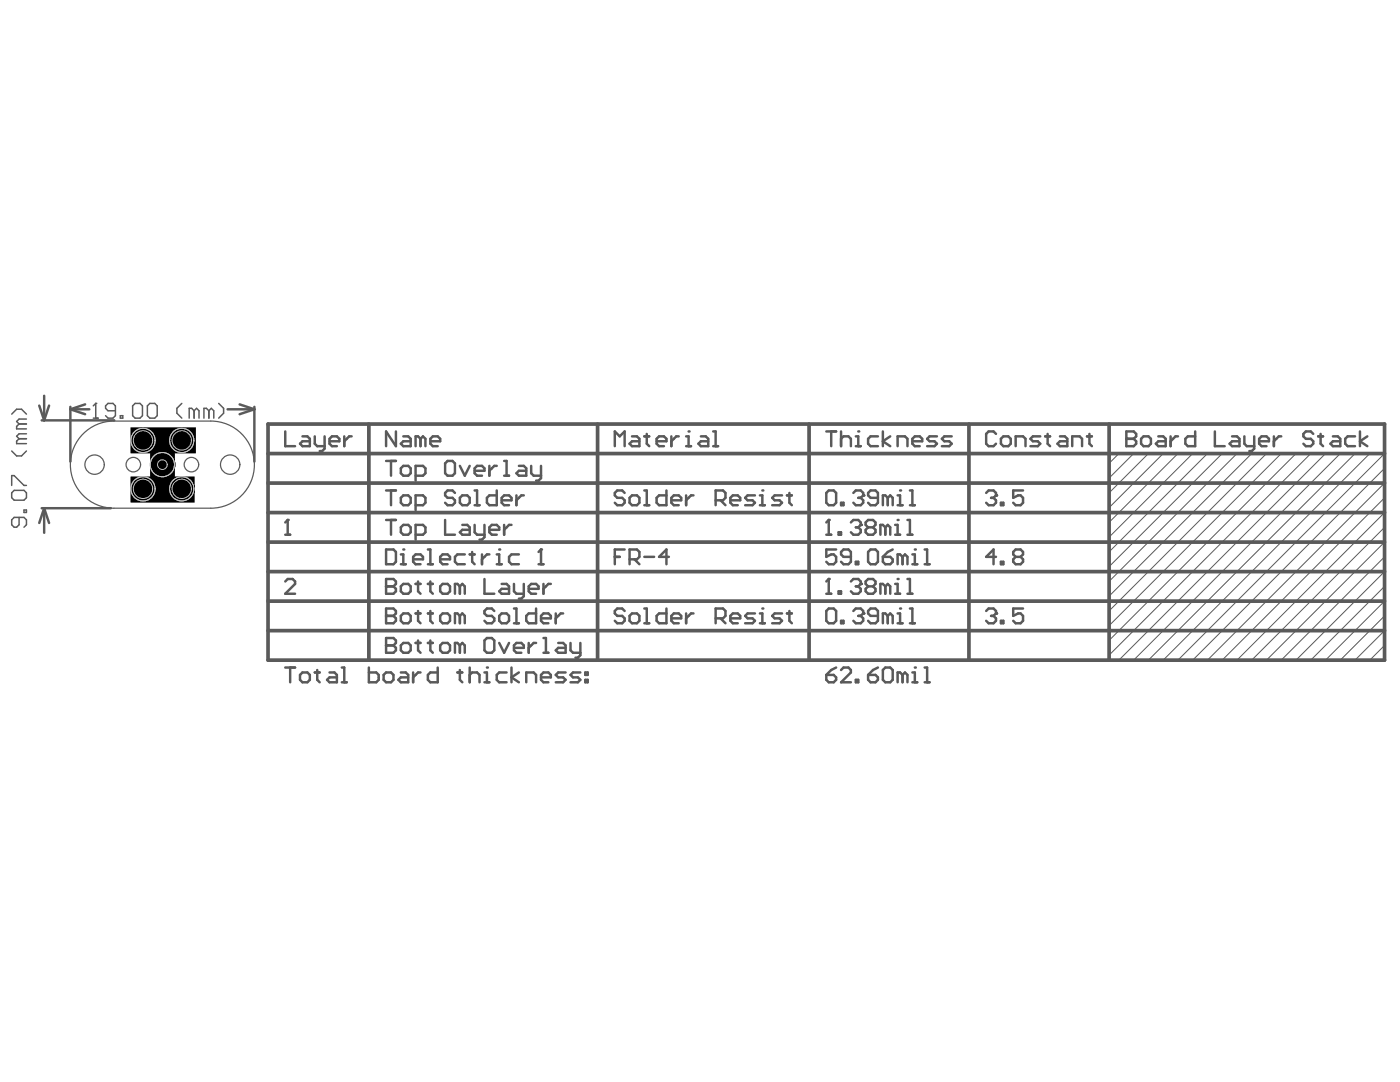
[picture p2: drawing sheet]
<svg xmlns="http://www.w3.org/2000/svg" width="279mm" height="216mm" viewBox="0 0 279 216" stroke-linecap="round" stroke-linejoin="round" font-family="sans-serif">
<g fill="none" stroke="#5a5a5a" stroke-width=".74">
<path d="M53.5 90.5h222.8M53.5 84.6h222.8v47.1h-222.8zM53.5 96.4h222.8M73.6 84.6v47.1M119.3 84.6v47.1M161.5 84.6v47.1M193.4 84.6v47.1M221.3 84.6v47.1M53.5 119.9h222.8M53.5 114.1h222.8M53.5 108.2h222.8M53.5 102.3h222.8"/>
<path d="M53.5 125.8h222.8"/>
</g>
<g fill="none" stroke="#5a5a5a" stroke-width=".2">
<path d="M223.3 90.5l-2 2M226.2 90.5l-4.9 4.9M229.2 90.5l-7.9 7.8M232.1 90.5l-10.8 10.8M235.1 90.5l-13.8 13.7M238 90.5l-16.7 16.7M241 90.5l-19.7 19.6M243.9 90.5l-22.6 22.6M246.9 90.5l-25.6 25.5M249.8 90.5l-28.5 28.5M252.8 90.5l-31.5 31.4M255.7 90.5l-34.4 34.3"/>
<path d="M258.6 90.5l-37.3 37.3M261.6 90.5l-40.3 40.2M264.5 90.5l-41.2 41.2M267.5 90.5l-41.3 41.2M270.4 90.5l-41.2 41.2M273.4 90.5l-41.3 41.2M276.3 99.3l-32.4 32.4M276.3 96.4l-35.3 35.3M276.3 93.4l-38.3 38.3M276.3 90.5l-41.2 41.2M276.3 119.9l-11.8 11.8M276.3 117l-14.7 14.7"/>
<path d="M276.3 114.1l-17.7 17.6M276.3 111.1l-20.6 20.6M276.3 108.2l-23.5 23.5M276.3 105.2l-26.5 26.5M276.3 102.3l-29.4 29.4M276.3 128.8l-2.9 2.9M276.3 125.8l-5.9 5.9M276.3 122.9l-8.8 8.8"/>
</g>
<path d="M56.9 86.1v2.9h2M60.4 87.1h.9l.5 .5v1.4h-1.4l-.5-.5 .5-.4h1.4M62.8 87.1v1.4l.5 .5h1.5M64.8 87.1v2.4l-.5 .5h-.5M65.8 88.1h1.9v-.5l-.5-.5h-.9l-.5 .5v.9l.5 .5h.9M68.7 87.1v1.9M70.2 87.1h-.5l-1 1M56.9 116l.5-.5h1l.5 .5v.5l-2 2h2M56.9 106.7h1M57.4 103.8v2.9" fill="none" stroke="#5a5a5a" stroke-width=".49"/>
<circle cx="57.4" cy="103.8" r=".25" fill="#5a5a5a"/>
<path d="M79 86.1v2.9l-1.9-2.9v2.9M80.5 87.1h1l.5 .5v1.4h-1.5l-.5-.5 .5-.4h1.5M83.9 87.6l-.5-.5h-.5v1.9M83.9 87.6v1.4M83.9 87.6l.5-.5 .5 .5v1.4M85.9 88.1h1.9v-.5l-.4-.5h-1l-.5 .5v.9l.5 .5h1M57.4 103.8l-.5 .4M77.1 127.3v3h1.4l.5-.5v-.5l-.5-.5h-1.4" fill="none" stroke="#5a5a5a" stroke-width=".49"/>
<circle cx="77.1" cy="128.8" r=".25" fill="#5a5a5a"/>
<g fill="none" stroke="#5a5a5a" stroke-width=".49">
<path d="M77.1 127.3h1.4l.5 .5v.5l-.5 .5h-1.4M77.1 121.4v3h1.4l.5-.5v-.5l-.5-.5h-1.4M80 128.8l.5-.5h1l.5 .5v1l-.5 .5h-1l-.5-.5zM82.9 128.3h1M83.4 127.8v2l.5 .5M85.4 128.3h1M85.9 127.8v2l.5 .5M87.8 128.8l.5-.5h1l.5 .5v1l-.5 .5h-1l-.5-.5zM91.8 128.8l-.5-.5h-.5v2M91.8 128.8v1.5M91.8 128.8l.5-.5 .5 .5v1.5M96.7 127.8l.5-.5h1l.4 .5v2l-.4 .5h-1l-.5-.5z"/>
<path d="M99.6 128.3l1 2 1-2M102.6 129.3h1.9v-.5l-.5-.5h-.9l-.5 .5v1l.5 .5h.9M105.5 128.3v2M107 128.3h-.5l-1 1M108.5 127.3h.5v3M108.5 130.3h.9M111.4 128.3h1l.5 .5v1.5h-1.5l-.5-.5 .5-.5h1.5M113.9 128.3v1.5l.5 .5h1.4M115.8 128.3v2.4l-.5 .5h-.5"/>
</g>
<circle cx="77.1" cy="122.9" r=".25" fill="#5a5a5a"/>
<g fill="none" stroke="#5a5a5a" stroke-width=".49">
<path d="M77.1 115.5v3h1.4l.5-.5v-.5l-.5-.5h-1.4M77.1 121.4h1.4l.5 .5v.5l-.5 .5h-1.4M80 122.9l.5-.5h1l.5 .5v1l-.5 .5h-1l-.5-.5zM82.9 122.4h1M83.4 121.9v2l.5 .5M85.4 122.4h1M85.9 121.9v2l.5 .5M87.8 122.9l.5-.5h1l.5 .5v1l-.5 .5h-1l-.5-.5zM91.8 122.9l-.5-.5h-.5v2M91.8 122.9v1.5M91.8 122.9l.5-.5 .5 .5v1.5M98.6 121.9l-.4-.5h-1l-.5 .5v.5l.5 .5h1l.4 .5v.5l-.4 .5h-1l-.5-.5"/>
<path d="M100.1 122.4h1l.5 .5v1l-.5 .5h-1l-.5-.5v-1zM102.6 121.4h.5v3M102.6 124.4h1M107 121.4v3h-1.5l-.5-.5v-1l.5-.5h1.5M108 123.4h1.9v-.5l-.5-.5h-.9l-.5 .5v1l.5 .5h.9M110.9 122.4v2M112.4 122.4h-.5l-1 1"/>
</g>
<circle cx="77.1" cy="117" r=".25" fill="#5a5a5a"/>
<g fill="none" stroke="#5a5a5a" stroke-width=".49">
<path d="M77.1 115.5h1.4l.5 .5v.5l-.5 .5h-1.4M77.1 109.6h1.4l.5 .5v2l-.5 .5h-1.4zM80 117l.5-.5h1l.5 .5v1l-.5 .5h-1l-.5-.5zM80 112.6h1M80 110.6h.5v2M82.9 116.5h1M83.4 116v2l.5 .5M85.4 116.5h1M85.9 116v2l.5 .5M87.8 117l.5-.5h1l.5 .5v1l-.5 .5h-1l-.5-.5zM91.8 117l-.5-.5h-.5v2M91.8 117v1.5"/>
<path d="M91.8 117l.5-.5 .5 .5v1.5M96.7 115.5v3h1.9M100.1 116.5h1l.5 .5v1.5h-1.5l-.5-.5 .5-.5h1.5M102.6 116.5v1.5l.5 .5h1.4M104.5 116.5v2.5l-.5 .5h-.4M105.5 117.5h2v-.5l-.5-.5h-1l-.5 .5v1l.5 .5h1M108.5 116.5v2M109.9 116.5h-.5l-.9 1"/>
</g>
<circle cx="80.5" cy="109.6" r=".25" fill="#5a5a5a"/>
<path d="M82.5 111.6h1.9v-.5l-.5-.5h-1l-.4 .5v1l.4 .5h1M85.4 112.6h1M85.4 109.6h.5v3M87.8 111.6h2v-.5l-.5-.5h-1l-.5 .5v1l.5 .5h1M92.8 110.6h-1.5l-.5 .5v1l.5 .5h1.5M93.7 110.6h1M94.2 110.1v2l.5 .5M96.2 110.6v2M97.7 110.6h-.5l-1 1M99.1 112.6h1M99.1 110.6h.5v2" fill="none" stroke="#5a5a5a" stroke-width=".49"/>
<circle cx="99.6" cy="109.6" r=".25" fill="#5a5a5a"/>
<path d="M103.6 110.6h-1.5l-.5 .5v1l.5 .5h1.5M107.5 112.6h1M108 109.6v3" fill="none" stroke="#5a5a5a" stroke-width=".49"/>
<circle cx="108" cy="109.6" r=".25" fill="#5a5a5a"/>
<g fill="none" stroke="#5a5a5a" stroke-width=".49">
<path d="M77.1 97.9h1.9M77.1 92h1.9M78 92v2.9M78 97.9v2.9M80 93.4l.5-.4h1l.5 .4v1l-.5 .5h-1l-.5-.5zM80 99.3l.5-.5h1l.5 .5v1l-.5 .5h-1l-.5-.5zM82.9 94.9h1.5l.5-.5v-1l-.5-.4h-1.5v2.9M89.3 92h1l.5 .5v1.9l-.5 .5h-1l-.5-.5v-1.9zM90.8 98.4l-.5-.5h-1l-.5 .5v.4l.5 .5h1l.5 .5v.5l-.5 .5h-1l-.5-.5M91.8 93l1 1.9 .9-1.9M92.3 98.8h.9l.5 .5v1l-.5 .5h-.9l-.5-.5v-1zM94.7 93.9h2v-.5l-.5-.4h-1l-.5 .4v1l.5 .5h1"/>
<path d="M94.7 97.9h.5v2.9M97.7 93v1.9M99.1 97.9v2.9h-1.4l-.5-.5v-1l.5-.5h1.4M99.1 93h-.5l-.9 .9M100.1 99.8h2v-.5l-.5-.5h-1l-.5 .5v1l.5 .5h1M100.6 92h.5v2.9M100.6 94.9h1M103.1 98.8v2M103.6 93h.9l.5 .4v1.5h-1.4l-.5-.5 .5-.5h1.4M104.5 98.8h-.5l-.9 1M106 93v1.4l.5 .5h1.5M108 93v2.4l-.5 .5h-.5"/>
<path d="M122.7 89v-2.9l1 1 1-1v2.9M126.1 87.1h1l.5 .5v1.4h-1.5l-.5-.5 .5-.4h1.5M128.6 87.1h1M129.1 86.6v1.9l.5 .5M131 88.1h2v-.5l-.5-.5h-1l-.5 .5v.9l.5 .5h1M134 87.1v1.9M135.5 87.1h-.5l-1 1M136.9 87.1h.5v1.9M136.9 89h1M77.1 103.8h1.9M78 103.8v2.9M80 105.2l.5-.5h1l.5 .5v1l-.5 .5h-1l-.5-.5z"/>
<path d="M82.9 106.7h1.5l.5-.5v-1l-.5-.5h-1.5v3M82.9 100.8h1.5l.5-.5v-1l-.5-.5h-1.5v3M88.8 103.8v2.9h2M92.3 104.7h.9l.5 .5v1.5h-1.4l-.5-.5 .5-.5h1.4M94.7 104.7v1.5l.5 .5h1.5M94.7 100.8h1M96.7 104.7v2.5l-.5 .5h-.5M97.7 105.7h1.9v-.5l-.5-.5h-.9l-.5 .5v1l.5 .5h.9M100.6 104.7v2M102.1 104.7h-.5l-1 1M108 109.6l-.5 .5"/>
</g>
<circle cx="137.4" cy="86.1" r=".25" fill="#5a5a5a"/>
<g fill="none" stroke="#5a5a5a" stroke-width=".49">
<path d="M139.9 87.1h1l.4 .5v1.4h-1.4l-.5-.5 .5-.4h1.4M142.3 89h1M142.3 86.1h.5v2.9M124.7 121.9l-.5-.5h-1l-.5 .5v.5l.5 .5h1l.5 .5v.5l-.5 .5h-1l-.5-.5M125.6 122.9l.5-.5h1l.5 .5v1l-.5 .5h-1l-.5-.5zM128.6 121.4h.5v3M128.6 124.4h1M133 121.4v3h-1.5l-.5-.5v-1l.5-.5h1.5M134 123.4h1.9v-.5l-.4-.5h-1l-.5 .5v1l.5 .5h1M136.9 122.4v2M138.4 122.4h-.5l-1 1M142.8 123.4h1.5l.5-.5v-1l-.5-.5h-1.5v3"/>
<path d="M143.8 123.4l1 1M145.8 123.4h1.9v-.5l-.5-.5h-.9l-.5 .5v1l.5 .5h.9M150.7 122.4h-1.5l-.5 .5 .5 .5h1l.5 .5-.5 .5h-1.5M151.7 124.4h.9M151.7 122.4h.4v2"/>
</g>
<circle cx="152.1" cy="121.4" r=".25" fill="#5a5a5a"/>
<g fill="none" stroke="#5a5a5a" stroke-width=".49">
<path d="M124.7 98.4l-.5-.5h-1l-.5 .5v.4l.5 .5h1l.5 .5v.5l-.5 .5h-1l-.5-.5M125.6 99.3l.5-.5h1l.5 .5v1l-.5 .5h-1l-.5-.5zM128.6 97.9h.5v2.9M133 97.9v2.9h-1.5l-.5-.5v-1l.5-.5h1.5M134 99.8h1.9v-.5l-.4-.5h-1l-.5 .5v1l.5 .5h1M136.9 98.8v2M138.4 98.8h-.5l-1 1M142.8 99.8h1.5l.5-.5v-.9l-.5-.5h-1.5v2.9M143.8 99.8l1 1M145.8 99.8h1.9v-.5l-.5-.5h-.9l-.5 .5v1l.5 .5h.9M150.7 98.8h-1.5l-.5 .5 .5 .5h1l.5 .5-.5 .5h-1.5M151.7 98.8h.4v2"/>
<path d="M122.7 111.1h1M124.7 109.6h-2v3M125.6 111.6h1.5l.5-.5v-1l-.5-.5h-1.5v3M126.6 111.6l1 1M128.6 111.1h1.9M128.6 100.8h1M133.5 111.1h-2l1.5-1.5v3M151.7 100.8h.9M156.1 122.4h-1.5l-.5 .5 .5 .5h1l.5 .5-.5 .5h-1.5M157.1 122.4h.9M157.5 121.9v2l.5 .5"/>
</g>
<circle cx="152.1" cy="97.9" r=".25" fill="#5a5a5a"/>
<path d="M156.1 98.8h-1.5l-.5 .5 .5 .5h1l.5 .5-.5 .5h-1.5M157.1 98.8h.9M157.5 98.4v1.9l.5 .5M164.9 86.1h2M165.9 86.1v2.9M167.9 86.1v2.9M167.9 87.6l.4-.5h1l.5 .5v1.4M170.8 87.1h.5v1.9M170.8 89h1" fill="none" stroke="#5a5a5a" stroke-width=".49"/>
<circle cx="171.3" cy="86.1" r=".25" fill="#5a5a5a"/>
<path d="M175.2 87.1h-1.5l-.5 .5v.9l.5 .5h1.5M176.2 86.1v2.9M177.7 87.1l-1.5 1 1.5 .9M179.1 89v-1.9h1.5l.5 .5v1.4M182.1 88.1h1.9v-.5l-.4-.5h-1l-.5 .5v.9l.5 .5h1M187 87.1h-1.5l-.5 .5 .5 .5h1l.5 .4-.5 .5h-1.5M189.9 87.1h-1.4l-.5 .5 .5 .5h.9l.5 .4-.5 .5h-1.4M165.4 121.4h1l.5 .5v2l-.5 .5h-1l-.5-.5v-2zM167.9 123.9h.4v.5h-.4zM170.3 121.9l.5-.5h1l.5 .5v.5" fill="none" stroke="#5a5a5a" stroke-width=".49"/>
<circle cx="172.3" cy="122.4" r=".25" fill="#5a5a5a"/>
<path d="M171.3 122.9h.5M171.8 122.9l.5 .5v.5l-.5 .5h-1l-.5-.5M172.3 122.4l-.5 .5M175.2 122.9h-1.5l-.5-.5v-.5l.5-.5h1l.5 .5v2l-.5 .5h-1l-.5-.5M177.2 122.9l-.5-.5h-.5v2M177.2 122.9v1.5M177.2 122.9l.5-.5 .5 .5v1.5M179.1 124.4h1M179.1 122.4h.5v2" fill="none" stroke="#5a5a5a" stroke-width=".49"/>
<circle cx="179.6" cy="121.4" r=".25" fill="#5a5a5a"/>
<path d="M164.9 118.5h1M165.4 115.5v3M181.6 124.4h1M181.6 121.4h.5v3" fill="none" stroke="#5a5a5a" stroke-width=".49"/>
<circle cx="165.4" cy="115.5" r=".25" fill="#5a5a5a"/>
<path d="M165.4 115.5l-.5 .5M167.4 118h.5v.5h-.5zM169.8 116l.5-.5h1l.5 .5v.5" fill="none" stroke="#5a5a5a" stroke-width=".49"/>
<circle cx="171.8" cy="116.5" r=".25" fill="#5a5a5a"/>
<path d="M170.8 117h.5M171.3 117l.5 .5v.5l-.5 .5h-1l-.5-.5M171.8 116.5l-.5 .5M173.2 117h1M173.2 117l-.4 .5v.5l.4 .5h1l.5-.5v-.5l-.5-.5M173.2 117l-.4-.5v-.5l.4-.5h1l.5 .5v.5l-.5 .5M176.7 117l-.5-.5h-.5v2M176.7 117v1.5M176.7 117l.5-.5 .5 .5v1.5M178.6 118.5h1M178.6 116.5h.5v2" fill="none" stroke="#5a5a5a" stroke-width=".49"/>
<circle cx="179.1" cy="115.5" r=".25" fill="#5a5a5a"/>
<g fill="none" stroke="#5a5a5a" stroke-width=".49">
<path d="M166.9 109.6h-2v1.5l1-.5h.5l.5 .5v1l-.5 .5h-1l-.5-.5M169.8 111.1h-1.5l-.4-.5v-.5l.4-.5h1l.5 .5v2l-.5 .5h-1l-.4-.5M170.8 112.1h.5v.5h-.5zM173.2 110.1l.5-.5h1l.5 .5v2l-.5 .5h-1l-.5-.5zM176.2 111.1h1.5l.5 .5v.5l-.5 .5h-1l-.5-.5zM178.2 109.6l-1 .5-1 1M180.1 111.1l-.5-.5h-.5v2M180.1 111.1v1.5M180.1 111.1l.5-.5 .5 .5v1.5M181.1 118.5h1M181.1 115.5h.5v3M182.1 110.6h.5v2"/>
<path d="M182.1 112.6h1"/>
</g>
<circle cx="182.6" cy="109.6" r=".25" fill="#5a5a5a"/>
<path d="M164.9 106.7h1M165.4 103.8v2.9M184.5 112.6h1M184.5 109.6h.5v3" fill="none" stroke="#5a5a5a" stroke-width=".49"/>
<circle cx="165.4" cy="103.8" r=".25" fill="#5a5a5a"/>
<path d="M165.4 103.8l-.5 .4M167.4 106.2h.5v.5h-.5zM169.8 104.2l.5-.4h1l.5 .4v.5" fill="none" stroke="#5a5a5a" stroke-width=".49"/>
<circle cx="171.8" cy="104.7" r=".25" fill="#5a5a5a"/>
<path d="M170.8 105.2h.5M171.3 105.2l.5 .5v.5l-.5 .5h-1l-.5-.5M171.8 104.7l-.5 .5M173.2 105.2h1M173.2 105.2l-.4 .5v.5l.4 .5h1l.5-.5v-.5l-.5-.5M173.2 105.2l-.4-.5v-.5l.4-.4h1l.5 .4v.5l-.5 .5M176.7 105.2l-.5-.5h-.5v2M176.7 105.2v1.5M176.7 105.2l.5-.5 .5 .5v1.5M178.6 106.7h1M178.6 104.7h.5v2" fill="none" stroke="#5a5a5a" stroke-width=".49"/>
<circle cx="179.1" cy="103.8" r=".25" fill="#5a5a5a"/>
<path d="M165.4 97.9h1l.5 .5v1.9l-.5 .5h-1l-.5-.5v-1.9zM170.3 98.4l.5-.5h1l.5 .5v.4M167.9 100.3h.4v.5h-.4zM181.1 106.7h1M181.1 103.8h.5v2.9" fill="none" stroke="#5a5a5a" stroke-width=".49"/>
<circle cx="172.3" cy="98.8" r=".25" fill="#5a5a5a"/>
<path d="M171.3 99.3h.5M171.8 99.3l.5 .5v.5l-.5 .5h-1l-.5-.5M172.3 98.8l-.5 .5M175.2 99.3h-1.5l-.5-.5v-.4l.5-.5h1l.5 .5v1.9l-.5 .5h-1l-.5-.5M177.2 99.3l-.5-.5h-.5v2M177.2 99.3v1.5M177.2 99.3l.5-.5 .5 .5v1.5M179.1 98.8h.5v2M179.1 100.8h1" fill="none" stroke="#5a5a5a" stroke-width=".49"/>
<circle cx="179.6" cy="97.9" r=".25" fill="#5a5a5a"/>
<g fill="none" stroke="#5a5a5a" stroke-width=".49">
<path d="M181.6 97.9h.5v2.9M198.8 86.6l-.5-.5h-1l-.5 .5v1.9l.5 .5h1l.5-.5M199.8 87.6l.4-.5h1l.5 .5v.9l-.5 .5h-1l-.4-.5zM202.7 89v-1.9h1.5l.5 .5v1.4M207.6 87.1h-1.5l-.5 .5 .5 .5h1l.5 .4-.5 .5h-1.5M208.6 87.1h1M209.1 86.6v1.9l.5 .5M211.5 87.1h1l.5 .5v1.4h-1.5l-.5-.5 .5-.4h1.5M214 89v-1.9h1.5l.4 .5v1.4M216.9 87.1h1M217.4 86.6v1.9l.5 .5M181.6 100.8h1"/>
<path d="M196.8 121.9l.5-.5h1l.5 .5v.5"/>
</g>
<circle cx="198.8" cy="122.4" r=".25" fill="#5a5a5a"/>
<path d="M196.8 98.4l.5-.5h1l.5 .5v.4M198.8 111.1h-2l1.5-1.5v3M199.8 112.1h.4v.5h-.4zM202.7 111.1l-.5-.5v-.5l.5-.5h1l.5 .5v.5l-.5 .5M202.7 111.1l-.5 .5v.5l.5 .5h1l.5-.5v-.5l-.5-.5M202.7 111.1h1M197.8 122.9h.5M198.3 122.9l.5 .5v.5l-.5 .5h-1l-.5-.5M198.8 122.4l-.5 .5M199.8 123.9h.4v.5h-.4zM204.2 121.4h-2v1.5l1-.5h.5l.5 .5v1l-.5 .5h-1l-.5-.5" fill="none" stroke="#5a5a5a" stroke-width=".49"/>
<circle cx="198.8" cy="98.8" r=".25" fill="#5a5a5a"/>
<path d="M197.8 99.3h.5M198.3 99.3l.5 .5v.5l-.5 .5h-1l-.5-.5M198.8 98.8l-.5 .5M204.2 97.9h-2v1.4l1-.5h.5l.5 .5v1l-.5 .5h-1l-.5-.5M224.8 86.1v2.9h1.5l.4-.5v-.4l-.4-.5h-1.5M199.8 100.3h.4v.5h-.4z" fill="none" stroke="#5a5a5a" stroke-width=".49"/>
<circle cx="224.8" cy="87.6" r=".25" fill="#5a5a5a"/>
<g fill="none" stroke="#5a5a5a" stroke-width=".49">
<path d="M224.8 86.1h1.5l.4 .5v.5l-.4 .5h-1.5M227.7 87.6l.5-.5h1l.5 .5v.9l-.5 .5h-1l-.5-.5zM231.2 87.1h.9l.5 .5v1.4h-1.4l-.5-.5 .5-.4h1.4M233.6 87.1v1.9M235.1 87.1h-.5l-1 1M238.5 86.1v2.9h-1.4l-.5-.5v-.9l.5-.5h1.4M242.5 86.1v2.9h1.9M245.9 87.1h1l.5 .5v1.4h-1.5l-.5-.5 .5-.4h1.5M248.3 87.1v1.4l.5 .5h1.5M250.3 87.1v2.4l-.5 .5h-.5M251.3 88.1h1.9v-.5l-.4-.5h-1l-.5 .5v.9l.5 .5h1M254.2 87.1v1.9"/>
<path d="M255.7 87.1h-.5l-1 1M262.1 86.6l-.5-.5h-1l-.5 .5v.5l.5 .5h1l.5 .5v.4l-.5 .5h-1l-.5-.5M263.1 87.1h.9M263.6 86.6v1.9l.4 .5M266 87.1h1l.5 .5v1.4h-1.5l-.5-.5 .5-.4h1.5M270.4 87.1h-1.4l-.5 .5v.9l.5 .5h1.4M271.4 86.1v2.9M272.9 87.1l-1.5 1 1.5 .9M56.9 133.2h2M57.9 133.2v2.9M59.9 134.7l.5-.5h.9l.5 .5v1l-.5 .4h-.9l-.5-.4zM62.8 134.2h1"/>
<path d="M63.3 133.7v2l.5 .4M65.8 134.2h.9l.5 .5v1.4h-1.4l-.5-.4 .5-.5h1.4M68.2 133.2h.5v2.9M68.2 136.1h1M73.6 133.2v2.9h1.5l.5-.4v-1l-.5-.5h-1.5M76.6 134.7l.5-.5h.9l.5 .5v1l-.5 .4h-.9l-.5-.4zM80 134.2h1l.5 .5v1.4h-1.5l-.5-.4 .5-.5h1.5M82.4 134.2v1.9M83.9 134.2h-.5l-1 1M87.4 133.2v2.9h-1.5l-.5-.4v-1l.5-.5h1.5M91.3 134.2h1M91.8 133.7v2l.5 .4"/>
<path d="M93.7 134.7l.5-.5h1l.5 .5v1.4M93.7 133.2v2.9M96.7 136.1h1M96.7 134.2h.5v1.9"/>
</g>
<circle cx="97.2" cy="133.2" r=".25" fill="#5a5a5a"/>
<g fill="none" stroke="#5a5a5a" stroke-width=".49">
<path d="M101.1 134.2h-1.5l-.5 .5v1l.5 .4h1.5M102.1 133.2v2.9M103.6 134.2l-1.5 1 1.5 .9M105 136.1v-1.9h1.5l.5 .5v1.4M108 135.2h1.9v-.5l-.5-.5h-.9l-.5 .5v1l.5 .4h.9M112.9 134.2h-1.5l-.5 .5 .5 .5h1l.5 .5-.5 .4h-1.5M115.8 134.2h-1.5l-.4 .5 .4 .5h1l.5 .5-.5 .4h-1.4M116.8 134.2h.5v.5h-.5zM116.8 135.7h.5v.4h-.5zM164.9 134.7h1.5l.5 .5v.5l-.5 .4h-1l-.5-.4zM166.9 133.2l-1 .5-1 1M167.9 133.7l.4-.5h1l.5 .5v.5l-1.9 1.9h1.9"/>
<path d="M170.8 135.7h.5v.4h-.5zM173.2 134.7h1.5l.5 .5v.5l-.5 .4h-1l-.5-.4zM175.2 133.2l-1 .5-1 1M176.2 133.7l.5-.5h1l.5 .5v2l-.5 .4h-1l-.5-.4zM180.1 134.7l-.5-.5h-.5v1.9M180.1 134.7v1.4M180.1 134.7l.5-.5 .5 .5v1.4M182.1 134.2h.5v1.9M182.1 136.1h1"/>
</g>
<circle cx="182.6" cy="133.2" r=".25" fill="#5a5a5a"/>
<g fill="none" stroke="#5a5a5a" stroke-width=".49">
<path d="M8.8 79v4.9M7.8 80.9l1 3M8.3 83.9h14.5M9.8 80.9l-1 3M14 81.7l3 1M14 81.7h3.8M14 81.2v10.9M17 80.7l-3 1M45.4 81.7h5.4M47.8 80.7l3 1M50.8 81.7l-3 1M50.8 81.2v10.9"/>
<path d="M8.3 101.4h13.8M8.8 101.4l1 3M8.8 101.4l-1 3M8.8 101.4v4.9M184.5 136.1h1M184.5 133.2h.5v2.9"/>
</g>
<g fill="none" stroke="#5a5a5a" stroke-width=".29">
<path d="M2.3 98.3l.5-.5h2l.5 .5v1l-.5 .5h-2l-.5-.5zM2.3 96.9v-2h.5l2 2h.5M2.3 90l1 1h1l1-1M2.3 82.6l1-.9h1l1 .9M3.8 87.5l-.5 .5v.5h2M3.8 84.6l-.5 .5v.5h2M3.8 87.5h1.5M3.8 84.6h1.5M5.3 86.6h-1.5l-.5 .4 .5 .5M5.3 83.6h-1.5l-.5 .5 .5 .5M18.6 83.4h1M19.1 80.5h.1"/>
<path d="M19.1 80.5v2.9M19.1 80.5l-.5 .5M23 82h-1.4l-.5-.5v-.5l.5-.5h.9l.5 .5v1.9l-.5 .5h-.9l-.5-.5M24 82.9h.5v.5h-.5zM27 80.5h.9l.5 .5v1.9l-.5 .5h-.9l-.5-.5v-1.9zM29.4 81l.5-.5h1l.5 .5v1.9l-.5 .5h-1l-.5-.5zM36.3 80.5l-1 1v1l1 .9M38.7 82l-.5-.5h-.4v1.9M38.7 82v1.4M38.7 82l.5-.5 .5 .5v1.4M41.7 82l-.5-.5h-.5v1.9M41.7 82v1.4"/>
<path d="M41.7 82l.5-.5 .5 .5v1.4M43.6 80.5l1 1v1l-1 .9M3.8 103.2v1.5l-.5 .5h-.5l-.5-.5v-1l.5-.5h2l.5 .5v1l-.5 .5M4.8 101.8h.5v.5h-.5z"/>
</g>
<g fill="none" stroke="#5a5a5a" stroke-width=".25">
<path d="M16.6 86.6a8.7 8.7 0 0 1 6.1-2.6h19.4a8.7 8.7 0 0 1 8.7 8.7 8.7 8.7 0 0 1-8.7 8.7h-19.4a8.7 8.7 0 0 1-8-5.4 8.7 8.7 0 0 1 1.9-9.4z"/>
<circle cx="18.9" cy="92.7" r="1.93"/>
<circle cx="26.6" cy="92.7" r="1.45"/>
<circle cx="38.2" cy="92.7" r="1.45"/>
<circle cx="45.9" cy="92.7" r="1.93"/>
</g>
<path d="M26.1 85.3h13v5.1h-4.2v4.7h3.9v5.2h-12.7v-5.2h3.9v-4.7h-3.9z" fill="#5a5a5a"/>
<g fill="#000">
<circle cx="28.5" cy="87.9" r="2.42"/>
<circle cx="28.5" cy="97.5" r="2.42"/>
<circle cx="32.4" cy="92.7" r="2.42"/>
<circle cx="36.3" cy="87.9" r="2.42"/>
<circle cx="36.3" cy="97.5" r="2.42"/>
</g>
<path d="M26.1 85.3h13v5.1h-4.2v4.7h3.9v5.2h-12.7v-5.2h3.9v-4.7h-3.9z" fill="#0a0a0a"/>
<g fill="#000">
<circle cx="28.5" cy="87.9" r="2.42"/>
<circle cx="28.5" cy="97.5" r="2.42"/>
<circle cx="32.4" cy="92.7" r="2.42"/>
<circle cx="36.3" cy="87.9" r="2.42"/>
<circle cx="36.3" cy="97.5" r="2.42"/>
</g>
<g fill="none" stroke="#c0c0c0" stroke-width=".2">
<circle cx="28.5" cy="97.5" r="1.93"/>
<circle cx="28.5" cy="87.9" r="1.93"/>
<circle cx="28.5" cy="97.5" r="2.42"/>
<circle cx="28.5" cy="87.9" r="2.42"/>
<circle cx="32.4" cy="92.7" r=".97"/>
<circle cx="32.4" cy="92.7" r="2.42"/>
<circle cx="36.3" cy="97.5" r="1.93"/>
<circle cx="36.3" cy="87.9" r="1.93"/>
<circle cx="36.3" cy="97.5" r="2.42"/>
<circle cx="36.3" cy="87.9" r="2.42"/>
</g>
</svg>
